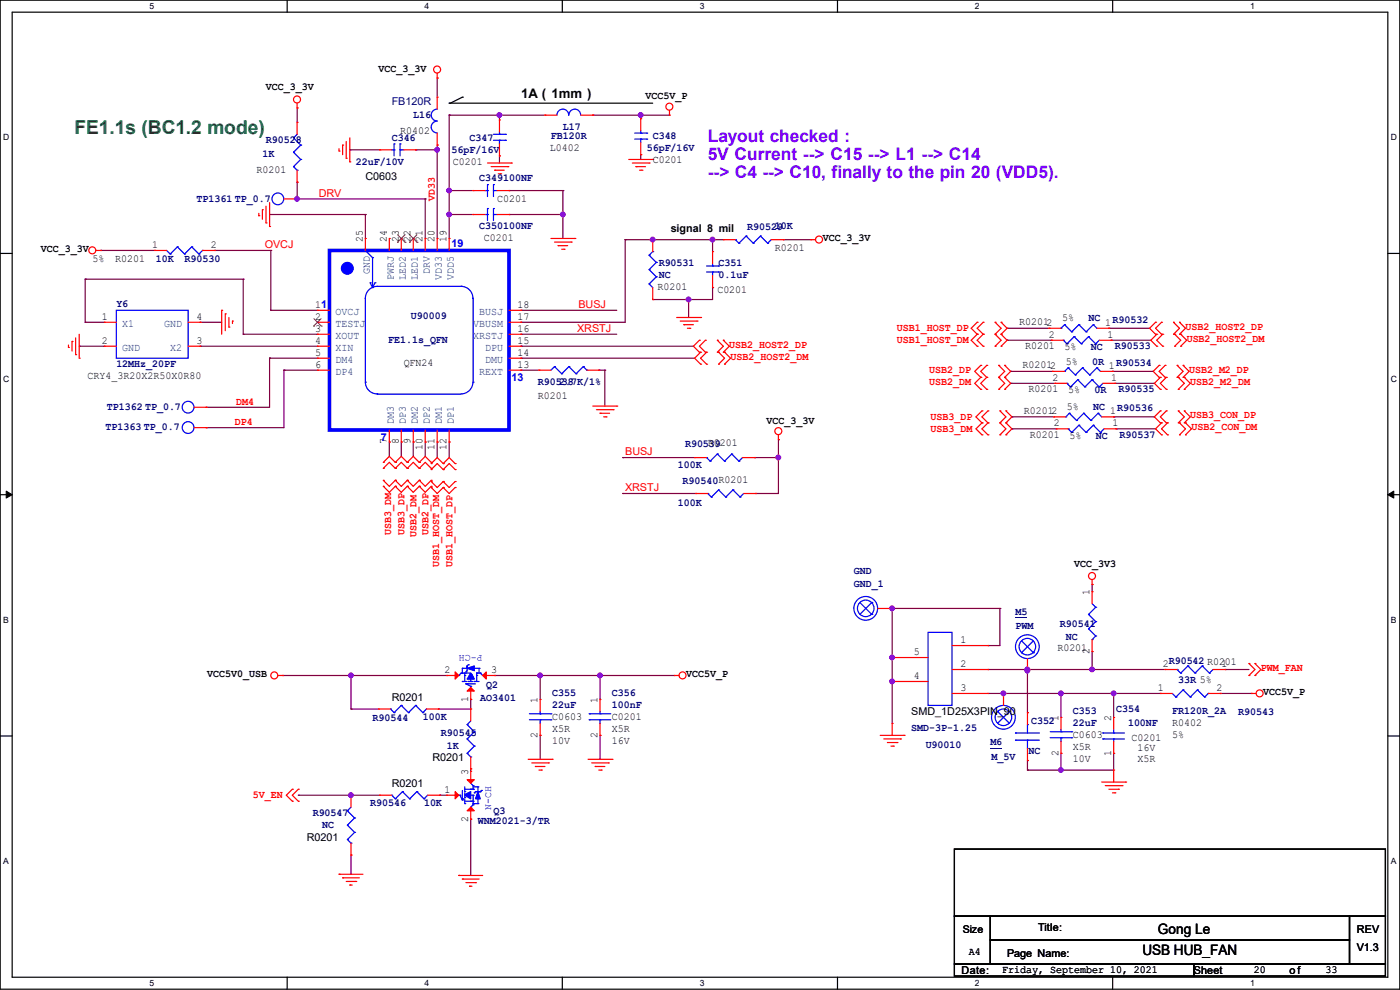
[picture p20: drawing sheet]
<svg xmlns="http://www.w3.org/2000/svg" width="297mm" height="210mm" viewBox="0 0 297 210" stroke-linecap="round" stroke-linejoin="round" font-family="sans-serif">
<defs><g id="words">
<text font-size="4.1" fill="#008000" x="15.8" y="28.4">FE1.1s (BC1.2 mode)</text>
<g font-size="3.7" fill="#8000ff">
<text x="150.2" y="30.1">Layout checked :</text>
<text x="150.2" y="34">5V Current --&gt; C15 --&gt; L1 --&gt; C14</text>
<text x="150.2" y="37.8">--&gt; C4 --&gt; C10, finally to the pin 20 (VDD5).</text>
</g>
<g font-size="3">
<text x="242.4" y="202.7">USB HUB_FAN</text>
<text x="245.7" y="198.1">Gong Le</text>
</g>
<text font-size="2.8" x="110.5" y="20.7">1A ( 1mm )</text>
<g font-size="2.3">
<text x="80.3" y="15.4">VCC_3_3V</text>
<text x="56.4" y="19.2">VCC_3_3V</text>
<text x="136.9" y="21">VCC5V_P</text>
<text x="84.9" y="28.3">R0402</text>
<text x="96.1" y="34.9">C0201</text>
<text x="116.6" y="32.1">L0402</text>
<text x="138.5" y="34.7">C0201</text>
<text x="54.4" y="36.7">R0201</text>
<text x="77.5" y="38.2">C0603</text>
<text x="105.5" y="42.8">C0201</text>
<text x="8.7" y="53.5">VCC_3_3V</text>
<text x="32.3" y="52.6">1</text>
<text x="44.7" y="52.6">2</text>
<text x="77" y="51.4" transform="rotate(-90 77 51.4)">25</text>
<text x="82" y="51.4" transform="rotate(-90 82 51.4)">24</text>
<text x="84.6" y="51.4" transform="rotate(-90 84.6 51.4)">23</text>
<text x="87.1" y="51.4" transform="rotate(-90 87.1 51.4)">22</text>
<text x="89.7" y="51.4" transform="rotate(-90 89.7 51.4)">21</text>
<text x="92.2" y="51.4" transform="rotate(-90 92.2 51.4)">20</text>
<text x="94.7" y="51.4" transform="rotate(-90 94.7 51.4)">19</text>
<text x="102.7" y="51.2">C0201</text>
<text x="142.3" y="49.1">signal 8 mil</text>
<text x="164.4" y="53.2">R0201</text>
<text x="174.5" y="51.2">VCC_3_3V</text>
<text x="19.6" y="55.5">5%</text>
<text x="24.4" y="55.5">R0201</text>
<text x="66.8" y="65.3">11</text>
<text x="109.8" y="65.3">18</text>
<text x="139.5" y="61.6">R0201</text>
<text x="152.2" y="62.1">C0201</text>
<text x="21.6" y="67.8">1</text>
<text x="41.7" y="67.8">4</text>
<text x="66.8" y="67.8">2</text>
<text x="66.8" y="70.4">3</text>
<text x="109.8" y="70.4">16</text>
<text x="109.8" y="67.8">17</text>
<text x="216.2" y="69">R02012</text>
<text x="222.5" y="71.6">2</text>
<text x="225.3" y="68.2">5%</text>
<text x="234.5" y="69.1">1</text>
<text x="235" y="71.6">1</text>
<text x="21.6" y="72.9">2</text>
<text x="41.7" y="72.9">3</text>
<text x="66.8" y="72.9">4</text>
<text x="66.8" y="75.4">5</text>
<text x="66.8" y="78">6</text>
<text x="85.6" y="77.6">QFN24</text>
<text x="109.8" y="78">13</text>
<text x="109.8" y="75.4">14</text>
<text x="109.8" y="72.9">15</text>
<text x="217.5" y="74">R0201</text>
<text x="225.8" y="74.3">5%</text>
<text x="226.1" y="77.3">5%</text>
<text x="18.6" y="80.4">CRY4_3R20X2R50X0R80</text>
<text x="217" y="78.1">R02012</text>
<text x="218.2" y="83.2">R0201</text>
<text x="223.3" y="80.8">2</text>
<text x="226.6" y="83.4">5%</text>
<text x="235.2" y="78.2">1</text>
<text x="235.8" y="80.8">1</text>
<text x="114.1" y="84.7">R0201</text>
<text x="217.2" y="87.8">R02012</text>
<text x="226.4" y="87">5%</text>
<text x="235.5" y="87.9">1</text>
<text x="82" y="94.3" transform="rotate(-90 82 94.3)">7</text>
<text x="84.6" y="94.3" transform="rotate(-90 84.6 94.3)">8</text>
<text x="87.1" y="94.3" transform="rotate(-90 87.1 94.3)">9</text>
<text x="89.7" y="95.5" transform="rotate(-90 89.7 95.5)">10</text>
<text x="92.2" y="95.5" transform="rotate(-90 92.2 95.5)">11</text>
<text x="94.7" y="95.5" transform="rotate(-90 94.7 95.5)">12</text>
<text x="150.2" y="94.6">R0201</text>
<text x="162.6" y="90">VCC_3_3V</text>
<text x="218.5" y="92.8">R0201</text>
<text x="223.6" y="90.4">2</text>
<text x="226.9" y="93.1">5%</text>
<text x="236" y="90.4">1</text>
<text x="227.9" y="120.3">VCC_3V3</text>
<text x="231.1" y="126.3" transform="rotate(-90 231.1 126.3)">1</text>
<text x="203.8" y="136.4">1</text>
<text x="44" y="143.6">VCC5V0_USB</text>
<text x="94.3" y="142.7">2</text>
<text x="104.2" y="142.7">3</text>
<text x="145.6" y="143.6">VCC5V_P</text>
<text x="193.8" y="138.9">5</text>
<text x="203.8" y="141.5">2</text>
<text x="224.3" y="138">R0201</text>
<text x="231.1" y="138.7" transform="rotate(-90 231.1 138.7)">2</text>
<text x="246.7" y="141.5">2</text>
<text x="259.1" y="141.5">1</text>
<text x="83.1" y="148.7">R0201</text>
<text x="99.3" y="148.9" transform="rotate(-90 99.3 148.9)">1</text>
<text x="114" y="149.1" transform="rotate(-90 114 149.1)">1</text>
<text x="126.7" y="149.1" transform="rotate(-90 126.7 149.1)">1</text>
<text x="193.8" y="144">4</text>
<text x="203.8" y="146.6">3</text>
<text x="245.7" y="146.6">1</text>
<text x="258.1" y="146.6">2</text>
<text x="268" y="147.4">VCC5V_P</text>
<text x="117.1" y="152.8">C0603</text>
<text x="117.1" y="155.3">X5R</text>
<text x="129.8" y="152.8">C0201</text>
<text x="129.8" y="155.3">X5R</text>
<text x="193.3" y="151.7">SMD_1D25X3PIN_90</text>
<text x="224.5" y="153" transform="rotate(-90 224.5 153)">1</text>
<text x="235.7" y="153" transform="rotate(-90 235.7 153)">2</text>
<text x="248.7" y="154">R0402</text>
<text x="91.7" y="161.4">R0201</text>
<text x="114" y="156.5" transform="rotate(-90 114 156.5)">2</text>
<text x="117.1" y="157.9">10V</text>
<text x="126.7" y="156.5" transform="rotate(-90 126.7 156.5)">2</text>
<text x="129.8" y="157.9">16V</text>
<text x="224.5" y="160.3" transform="rotate(-90 224.5 160.3)">2</text>
<text x="227.6" y="156.6">C0603</text>
<text x="227.6" y="159.1">X5R</text>
<text x="227.6" y="161.7">10V</text>
<text x="235.7" y="160.3" transform="rotate(-90 235.7 160.3)">1</text>
<text x="240.1" y="157.1">C0201</text>
<text x="241.3" y="161.7">X5R</text>
<text x="241.3" y="159.4">16V</text>
<text x="248.7" y="156.6">5%</text>
<text x="83.1" y="167">R0201</text>
<text x="99.3" y="164.4" transform="rotate(-90 99.3 164.4)">3</text>
<text x="94.3" y="168.1">1</text>
<text x="65.1" y="178.4">R0201</text>
<text x="99.3" y="174.3" transform="rotate(-90 99.3 174.3)">2</text>
<text x="220.3" y="197.4">Title:</text>
<text x="287.8" y="198">REV</text>
<text x="205.5" y="202.6">A4</text>
<text x="213.7" y="203">Page Name:</text>
<text x="287.8" y="201.8">V1.3</text>
<text x="204" y="206.6">Date:</text>
<text x="212.6" y="206.4">Friday, September 10, 2021</text>
<text x="253.3" y="206.6">Sheet</text>
<text x="266" y="206.4">20</text>
<text x="273.6" y="206.6">of</text>
<text x="281.2" y="206.4">33</text>
</g>
<g font-size="2.3" fill="#000080">
<text x="83.1" y="22.2">FB120R</text>
<text x="83.1" y="29.8">C346</text>
<text x="87.7" y="25">L16</text>
<text x="99.6" y="29.8">C347</text>
<text x="116.9" y="29.6">FB120R</text>
<text x="119.4" y="27.6">L17</text>
<text x="138.5" y="29.6">C348</text>
<text x="55.7" y="33.4">1K</text>
<text x="56.4" y="30.4">R90528</text>
<text x="75.5" y="34.9">22uF/10V</text>
<text x="95.8" y="32.4">56pF/16V</text>
<text x="137.2" y="32.1">56pF/16V</text>
<text x="101.6" y="38.5">C349100NF</text>
<text x="41.7" y="42.8">TP1361 TP_0.7</text>
<text x="101.6" y="48.6">C350100NF</text>
<text x="158.5" y="48.9">R90529</text>
<text x="164.4" y="48.6">10K</text>
<text x="33.1" y="55.5">10K</text>
<text x="39.2" y="55.5">R90530</text>
<text x="139.7" y="56.5">R90531</text>
<text x="139.7" y="59.1">NC</text>
<text x="152.4" y="56.5">C351</text>
<text x="152.4" y="59.1">0.1uF</text>
<text x="24.7" y="65.2">Y6</text>
<text x="87.2" y="67.7">U90009</text>
<text x="230.9" y="68.2">NC</text>
<text x="236" y="68.5">R90532</text>
<text x="24.7" y="77.9">12MHz_20PF</text>
<text x="82.3" y="72.8">FE1.1s_QFN</text>
<text x="231.4" y="74.3">NC</text>
<text x="231.7" y="77.3">0R</text>
<text x="236.5" y="74">R90533</text>
<text x="236.8" y="77.6">R90534</text>
<text x="114.1" y="81.7">R90538</text>
<text x="118.7" y="81.7">2.7K/1%</text>
<text x="232.2" y="83.4">0R</text>
<text x="237.3" y="83.2">R90535</text>
<text x="22.6" y="87">TP1362 TP_0.7</text>
<text x="231.9" y="87">NC</text>
<text x="237" y="87.2">R90536</text>
<text x="22.4" y="91.3">TP1363 TP_0.7</text>
<text x="145.3" y="94.9">R90539</text>
<text x="232.5" y="93.1">NC</text>
<text x="237.5" y="92.8">R90537</text>
<text x="143.8" y="99.2">100K</text>
<text x="143.8" y="107.3">100K</text>
<text x="144.8" y="102.7">R90540R0201</text>
<text x="181.1" y="124.6">GND_1</text>
<text x="181.1" y="121.8">GND</text>
<text x="215.4" y="130.4">M5</text>
<text x="215.4" y="133.5">PWM</text>
<text x="224.8" y="133">R90541</text>
<text x="226.1" y="135.8">NC</text>
<text x="247.9" y="140.8">R90542 R0201</text>
<text x="101.9" y="148.7">AO3401</text>
<text x="103.2" y="145.9">Q2</text>
<text x="117.1" y="147.7">C355</text>
<text x="129.8" y="147.7">C356</text>
<text x="250" y="144.9">33R 5%</text>
<text x="79" y="153">R90544</text>
<text x="89.7" y="152.8">100K</text>
<text x="117.1" y="150.2">22uF</text>
<text x="129.8" y="150.2">100nF</text>
<text x="193.3" y="155.1">SMD-3P-1.25</text>
<text x="218.7" y="153.5">C352</text>
<text x="227.6" y="151.5">C353</text>
<text x="227.6" y="154">22uF</text>
<text x="236.8" y="151">C354</text>
<text x="239.3" y="154">100NF</text>
<text x="248.7" y="151.5">FR120R_2A</text>
<text x="262.7" y="151.8">R90543</text>
<text x="93.5" y="156.1">R90545</text>
<text x="94.8" y="158.9">1K</text>
<text x="196.4" y="158.6">U90010</text>
<text x="210.1" y="158.1">M6</text>
<text x="210.4" y="161.2">M_5V</text>
<text x="218.2" y="159.9">NC</text>
<text x="66.3" y="173.1">R90547</text>
<text x="78.5" y="171.1">R90546</text>
<text x="90" y="171.1">10K</text>
<text x="104.7" y="172.6">Q3</text>
<text x="68.4" y="175.6">NC</text>
<text x="101.4" y="174.9">WNM2021-3/TR</text>
</g>
<g font-size="2.3" fill="#f00">
<text x="67.6" y="41.7">DRV</text>
<text x="92.2" y="42.7" transform="rotate(-90 92.2 42.7)">VD33</text>
<text x="56.2" y="52.6">OVCJ</text>
<text x="122.7" y="65.3">BUSJ</text>
<text x="122.5" y="70.4">XRSTJ</text>
<text x="190.3" y="70.2">USB1_HOST_DP</text>
<text x="251.5" y="70">USB2_HOST2_DP</text>
<text x="154.7" y="73.8">USB2_HOST2_DP</text>
<text x="155" y="76.3">USB2_HOST2_DM</text>
<text x="190.3" y="72.8">USB1_HOST_DM</text>
<text x="251.8" y="72.5">USB2_HOST2_DM</text>
<text x="197.1" y="79.1">USB2_DP</text>
<text x="197.1" y="81.7">USB2_DM</text>
<text x="252.3" y="79.1">USB2_M2_DP</text>
<text x="252.5" y="81.7">USB2_M2_DM</text>
<text x="50.1" y="85.9">DM4</text>
<text x="197.4" y="89">USB3_DP</text>
<text x="252.5" y="88.8">USB3_CON_DP</text>
<text x="49.8" y="90.2">DP4</text>
<text x="197.4" y="91.6">USB3_DM</text>
<text x="252.8" y="91.3">USB2_CON_DM</text>
<text x="132.6" y="96.6">BUSJ</text>
<text x="132.6" y="104.2">XRSTJ</text>
<text x="83" y="113.6" transform="rotate(-90 83 113.6)">USB3_DM</text>
<text x="85.8" y="113.6" transform="rotate(-90 85.8 113.6)">USB3_DP</text>
<text x="88.3" y="113.8" transform="rotate(-90 88.3 113.8)">USB2_DM</text>
<text x="90.9" y="113.6" transform="rotate(-90 90.9 113.6)">USB2_DP</text>
<text x="93.2" y="120.2" transform="rotate(-90 93.2 120.2)">USB1_HOST_DM</text>
<text x="96" y="120.2" transform="rotate(-90 96 120.2)">USB1_HOST_DP</text>
<text x="267.5" y="142.4">PWM_FAN</text>
<text x="53.6" y="169.3">5V_EN</text>
</g>
<g font-size="2.3" fill="#00f">
<text x="95.8" y="52.5">19</text>
<text x="108.5" y="80.9">13</text>
<text x="80.8" y="93.6">7</text>
</g>
<g font-size="2.3" fill="#004080">
<text x="78.5" y="58.2" transform="rotate(-90 78.5 58.2)">GND</text>
<text x="83.6" y="59.5" transform="rotate(-90 83.6 59.5)">PWRJ</text>
<text x="86.1" y="59.5" transform="rotate(-90 86.1 59.5)">LED2</text>
<text x="88.6" y="59.5" transform="rotate(-90 88.6 59.5)">LED1</text>
<text x="91.2" y="58.2" transform="rotate(-90 91.2 58.2)">DRV</text>
<text x="93.7" y="59.5" transform="rotate(-90 93.7 59.5)">VD33</text>
<text x="96.3" y="59.5" transform="rotate(-90 96.3 59.5)">VDD5</text>
<text x="26" y="69.3">X1</text>
<text x="34.8" y="69.3">GND</text>
<text x="71.2" y="69.3">TESTJ</text>
<text x="71.2" y="71.8">XOUT</text>
<text x="71.2" y="66.8">OVCJ</text>
<text x="100.4" y="71.8">XRSTJ</text>
<text x="100.4" y="69.3">VBUSM</text>
<text x="101.6" y="66.8">BUSJ</text>
<text x="26" y="74.4">GND</text>
<text x="36.1" y="74.4">X2</text>
<text x="71.2" y="74.4">XIN</text>
<text x="71.2" y="76.9">DM4</text>
<text x="102.9" y="76.9">DMU</text>
<text x="102.9" y="74.4">DPU</text>
<text x="71.2" y="79.5">DP4</text>
<text x="101.6" y="79.5">REXT</text>
<text x="83.6" y="90" transform="rotate(-90 83.6 90)">DM3</text>
<text x="86.1" y="90" transform="rotate(-90 86.1 90)">DP3</text>
<text x="88.6" y="90" transform="rotate(-90 88.6 90)">DM2</text>
<text x="91.2" y="90" transform="rotate(-90 91.2 90)">DP2</text>
<text x="93.7" y="90" transform="rotate(-90 93.7 90)">DM1</text>
<text x="96.3" y="90" transform="rotate(-90 96.3 90)">DP1</text>
</g>
<text font-size="2.2" x="204.3" y="197.9">Size</text>
<g font-size="2.1" fill="#00f">
<text x="102.4" y="139" transform="rotate(-180 102.4 139)">P-CH</text>
<text x="104.2" y="171.7" transform="rotate(-90 104.2 171.7)">N-CH</text>
</g>
<g font-size="1.8">
<text x="31.7" y="1.9">5</text>
<text x="90.1" y="1.9">4</text>
<text x="148.5" y="1.9">3</text>
<text x="206.8" y="1.9">2</text>
<text x="265.2" y="1.9">1</text>
<text x=".7" y="29.8">D</text>
<text x="295.1" y="29.8">D</text>
<text x=".7" y="80.9">C</text>
<text x="295.1" y="80.9">C</text>
<text x=".7" y="132.1">B</text>
<text x="295.1" y="132.1">B</text>
<text x=".7" y="183.3">A</text>
<text x="295.1" y="183.3">A</text>
<text x="31.7" y="209.2">5</text>
<text x="90.1" y="209.2">4</text>
<text x="148.5" y="209.2">3</text>
<text x="206.8" y="209.2">2</text>
<text x="265.2" y="209.2">1</text>
</g>
</g></defs>
<path d="M0 0h297v209.8h-297zM2.6 2.6h291.8v204.7h-291.8z" fill="none" stroke="#000" stroke-width=".25"/>
<g fill="#fff">
<path d="M31.7 .3h1v2h-1z"/>
<path d="M31.7 207.6h1v1.9h-1z"/>
</g>
<path d="M60.9 0v2.6M60.9 207.3v2.5" fill="none" stroke="#000" stroke-width=".25"/>
<g fill="#fff">
<path d="M90.1 .3h1v2h-1z"/>
<path d="M90.1 207.6h1v1.9h-1z"/>
</g>
<path d="M119.3 0v2.6M119.3 207.3v2.5" fill="none" stroke="#000" stroke-width=".25"/>
<g fill="#fff">
<path d="M148.5 .3h.9v2h-.9z"/>
<path d="M148.5 207.6h.9v1.9h-.9z"/>
</g>
<path d="M177.7 0v2.6M177.7 207.3v2.5" fill="none" stroke="#000" stroke-width=".25"/>
<g fill="#fff">
<path d="M206.8 .3h1v2h-1z"/>
<path d="M206.8 207.6h1v1.9h-1z"/>
</g>
<path d="M236.1 0v2.6M236.1 207.3v2.5" fill="none" stroke="#000" stroke-width=".25"/>
<g fill="#fff">
<path d="M265.2 .3h1v2h-1z"/>
<path d="M265.2 207.6h1v1.9h-1z"/>
<path d="M.7 28.2h1.2v1.9h-1.2z"/>
<path d="M295.1 28.2h1.2v1.9h-1.2z"/>
<path d="M.7 79.3h1.2v2h-1.2z"/>
<path d="M295.1 79.3h1.2v2h-1.2z"/>
</g>
<path d="M0 53.8h2.6M294.4 53.8h2.6" fill="none" stroke="#000" stroke-width=".25"/>
<g fill="#fff">
<path d="M.7 130.5h1.2v2h-1.2z"/>
<path d="M295.1 130.5h1.1v2h-1.1z"/>
</g>
<path d="M0 104.9h2.6M294.4 104.9h2.6" fill="none" stroke="#000" stroke-width=".25"/>
<path d="M1.3 104.2l1.3 .7-1.3 .8zM294.4 104.9l1.3-.7v1.5z" fill="#000" stroke="#000" stroke-width=".21"/>
<g fill="#fff">
<path d="M.7 181.7h1.2v2h-1.2z"/>
<path d="M295.1 181.7h1.1v2h-1.1z"/>
</g>
<g fill="none" stroke="#000" stroke-width=".25">
<path d="M95.3 21.9h.1M95.3 21.9h43.2M98.1 20.6h.1M98.1 20.6l-2.6 1.3M0 156.1h2.6M294.4 156.1h2.6M202.5 180.1h91.4v14.3h-91.4zM202.5 194.4h7.6v10.1h-7.6zM210.1 194.4h76.2v5h-76.2zM210.1 199.4h76.2v5.1h-76.2zM286.3 194.4h7.6v10.1h-7.6zM202.5 204.5h50.8v2.6h-50.8z"/>
<path d="M253.3 204.5h40.6v2.6h-40.6z"/>
</g>
<g fill="none" stroke="#800040" stroke-width=".25">
<path d="M92.8 16.6h.1M92.8 16.6v4M63 22.9h.1M63 38.7h.1M63 22.9v3.1M63 38.7v3.5M74.2 31.8h.1M74.2 31.8h6.4M88.2 31.8h.1M88.2 31.8h4.6M92.8 30.8h.1M92.8 31.8h.1"/>
<path d="M92.8 30.8v19.8M95.3 24.4h.1M95.3 24.4v26.2M95.3 24.4h20.3M106 33.1h.1M106 24.4h.1M106 24.4v1M106 33.1v1.5M125.8 24.4h.1M125.8 24.4h16.2M135.9 24.4h.1M135.9 32.8h.1"/>
<path d="M135.9 24.4v.8M135.9 32.8v1M18.1 59.2h.1M18.1 59.2h33.5M18.1 59.2v9.2M21.4 53.1h.1M21.4 53.1h11.4M45.5 53.1h.1M45.5 53.1h11.9M51.6 59.2h.1M51.6 59.2v11.7M57.2 45.5h.1"/>
<path d="M57.2 45.5h20.3M57.4 53.1h.1M57.4 53.1v12.7M62.8 42.2h.1M62.8 42.2h27.4M63 42.2h.1M77.5 45.5h.1M77.5 45.5v5.1M90.2 42.2h.1M90.2 42.2v8.4M95.3 45.5h.1M95.3 40.4h.1"/>
<path d="M95.3 45.5h5.1M95.3 40.4h5.1M108 45.5h.1M108 40.4h.1M108 45.5h11.4M108 40.4h11.4M119.4 40.4h.1M119.4 45.5h.1M119.4 40.4v10.2M132.6 50.8h.1M132.6 50.8h20.9M132.6 50.8v17.6h-22.1"/>
<path d="M138.5 50.8h.1M151.2 50.8h.1M151.2 50.8v2.6M166.2 50.8h.1M166.2 50.8h5.8M16.8 73.4h.1M16.8 73.4h5.3M18.1 68.4h.1M18.1 68.4h4M42.5 73.4h.1M42.5 68.4h.1M42.5 73.4h24.9"/>
<path d="M42.5 68.4h4.5M51.6 70.9h.1M51.6 70.9h15.8M57.2 76h.1M57.2 76v10.4h-13.5M57.2 76h10.2M57.4 65.8h.1M57.4 65.8h10M60.2 78.5h.1M60.2 78.5h7.2M60.2 78.5v12.2h-16.5M110.5 78.5h.1"/>
<path d="M110.5 70.9h.1M110.5 76h.1M110.5 73.4h.1M110.5 68.4h.1M110.5 65.8h.1M110.5 65.8h20.4M110.5 78.5h3.8M110.5 73.4h36.6M110.5 70.9h20.4M110.5 76h36.9M127 78.5h.1M127 78.5h1.3"/>
<path d="M128.3 78.5h.1M128.3 78.5v7.6M138.5 63.5h.1M146.1 63.5h.1M146.1 63.5v3.9M151.2 61h.1M151.2 61v2.5h-12.7M213.7 72.2h.1M213.7 69.6h.1M213.7 69.6h8.8M213.7 72.2h9.4M214.4 78.8h.1"/>
<path d="M214.4 78.8h8.9M235.2 69.6h.1M235.2 69.6h8.7M235.8 72.2h.1M235.8 72.2h8.3M236 78.8h.1M236 78.8h8.6M43.7 86.4h.1M43.7 90.7h.1M82.6 93.8h.1M82.6 93.8v3M85.1 93.8h.1"/>
<path d="M85.1 93.8v3M87.7 93.8h.1M87.7 93.8v3M90.2 93.8h.1M90.2 93.8v3M92.8 93.8h.1M92.8 93.8v3.3M95.3 93.8h.1M95.3 93.8v3.3M132.1 97.1h.1M132.1 97.1h15.3M160.1 97.1h.1"/>
<path d="M160.1 97.1h5M165.1 93.3h.1M165.1 97.1h.1M165.1 93.3v11.4h-4.8M214.4 81.3h.1M214.4 81.3h9.4M214.7 91h.1M214.7 88.4h.1M214.7 88.4h8.9M214.7 91h9.4M236.3 88.4h.1M236.3 88.4h8.6"/>
<path d="M236.5 81.3h.1M236.5 81.3h8.4M236.8 91h.1M236.8 91h8.4M132.1 104.7h.1M132.1 104.7h15.5M160.3 104.7h.1M188.8 129.1h.1M188.8 129.1h23.3M189.3 139.5h.1M189.3 129.1h.1M189.3 129.1v24.4"/>
<path d="M209.6 136.9h.1M212.1 129.1h.1M212.1 129.1v7.8h-2.5M231.7 138.2h.1M231.7 124h.1M231.7 124v1.5M231.7 138.2v3.8M60 143.3h.1M60 143.3h34.8M74.5 143.3h.1M74.5 150.4h.1M74.5 143.3v7.1"/>
<path d="M74.5 150.4h5.8M93 150.4h.1M99.9 148.4h.1M99.9 148.4v2h-6.9M104.9 143.3h.1M104.9 143.3h38.1M114.6 156h.1M114.6 143.3h.1M114.6 143.3v5.1M114.6 156v5.1M127.3 143.3h.1M127.3 156h.1"/>
<path d="M127.3 143.3v5.1M127.3 156v5.1M189.3 144.6h.1M209.6 142h.1M209.6 142h37.6M209.6 147.1h36.6M212.9 147.1h.1M218 142h.1M218 142.3h.1M218 151.2h.1M218 142v9.2M225.1 147.1h.1"/>
<path d="M225.1 159.8h.1M225.1 147.1v5.1M225.1 159.8v3.6M231.7 142h.1M236.3 159.8h.1M236.3 147.1h.1M236.3 147.1v5.1M236.3 159.8v3.6h-18.3M258.9 147.1h.1M258.9 147.1h6.6M259.9 142h.1M259.9 142h5.1"/>
<path d="M63.3 168.7h.1M63.3 168.7h17.3M74.5 168.7h.1M93.3 168.7h.1M93.3 168.7h1.5M99.9 173.8h.1M99.9 163.1h.1M99.9 163.1v.5M99.9 173.8v11.9M218 163.4h.1M218 161.3h.1M218 161.3v2.1"/>
<path d="M225.1 163.4h.1M74.5 181.4h.1M74.5 181.4v4.1"/>
</g>
<g fill="#f0f" stroke="#f0f" stroke-width=".25">
<circle cx="119.4" cy="45.5" r=".49"/>
<circle cx="146.1" cy="63.5" r=".49"/>
<circle cx="151.2" cy="50.8" r=".49"/>
<circle cx="138.5" cy="50.8" r=".49"/>
<circle cx="135.9" cy="24.4" r=".49"/>
<circle cx="165.1" cy="97" r=".49"/>
<circle cx="95.3" cy="40.4" r=".49"/>
<circle cx="95.3" cy="45.5" r=".49"/>
<circle cx="92.7" cy="31.8" r=".49"/>
<circle cx="105.9" cy="24.4" r=".49"/>
<circle cx="63" cy="42.2" r=".49"/>
<circle cx="74.4" cy="143.3" r=".49"/>
<circle cx="114.6" cy="143.3" r=".49"/>
<circle cx="74.4" cy="168.7" r=".49"/>
<circle cx="127.3" cy="143.3" r=".49"/>
<circle cx="225.1" cy="163.3" r=".49"/>
<circle cx="189.3" cy="144.5" r=".49"/>
<circle cx="189.3" cy="139.5" r=".49"/>
<circle cx="189.3" cy="129.1" r=".49"/>
<circle cx="231.7" cy="142" r=".49"/>
<circle cx="218" cy="142" r=".49"/>
<circle cx="236.2" cy="147.1" r=".49"/>
<circle cx="218" cy="142.3" r=".49"/>
<circle cx="212.9" cy="147.1" r=".49"/>
<circle cx="225.1" cy="147.1" r=".49"/>
</g>
<g fill="none" stroke="#f00" stroke-width=".25">
<path d="M92.8 16.6h.1M92.8 15.5v1.1M63 22.9h.1M63 26h.1M63 38.7h.1M63 21.9v1M63 26v2.5M63 36.1v2.6M71.9 32h.1M71.9 31.5v.5M72.7 30.8h.1M72.7 30.8v2"/>
<path d="M73.4 33.6h.1M73.4 30v3.6M74.2 34.3h.1M74.2 29.3v5M80.6 31.8h.1M80.6 31.8h2.5M85.6 31.8h2.6M88.2 31.8h.1M92.8 30.8h.1M92.8 20.6h.1M92.8 20.6v2.6M92.8 28.2v2.6"/>
<path d="M103.4 34.6h5.1M104.2 35.3h3.5M104.9 36.1h.1M104.9 36.1h2.1M105.7 36.9h.5M106 25.4h.1M106 33.1h.1M106 25.4v2.6M106 30.5v2.6M106.2 36.9h.1M107.7 35.3h.1M108.5 34.6h.1"/>
<path d="M115.6 24.4h.1M115.6 24.4h2.6M123.2 24.4h2.6M125.8 24.4h.1M133.4 33.8h5.1M134.2 34.6h3.5M134.9 35.3h.1M134.9 35.3h2M135.7 36.1h.5M135.9 25.2h.1M135.9 32.8h.1M135.9 25.2v2.5"/>
<path d="M135.9 30.3v2.5M136.2 36.1h.1M137.7 34.6h.1M138.5 33.8h.1M142 24.4h.1M142 23.4v1M20.4 53.1h1M21.4 53.1h.1M32.8 53.1h.1M32.8 53.1h2.5M43 53.1h2.5M45.5 53.1h.1"/>
<path d="M54.9 45.8h.1M54.9 45.3v.5M55.7 44.5h.1M55.7 44.5v2M56.4 47.3h.1M56.4 43.7v3.6M57.2 48h.1M57.2 43v5M60.2 42.2h2.6M62.8 42.2h.1M77.5 50.6h.1M77.5 50.6v2.5"/>
<path d="M82.6 50.6h.1M82.6 50.6v2.5M85.1 50.6h.1M85.1 50.6v2.5M87.7 50.6h.1M87.7 50.6v2.5M90.2 50.6h.1M90.2 50.6v2.5M92.8 50.6h.1M92.8 50.6v2.5M95.3 50.6h.1M95.3 50.6v2.5"/>
<path d="M100.4 45.5h.1M100.4 40.4h.1M100.4 45.5h2.5M100.4 40.4h2.5M105.5 45.5h2.5M105.5 40.4h2.5M108 45.5h.1M108 40.4h.1M116.9 50.6h5.1M117.6 51.4h3.6M118.4 52.1h.1M118.4 52.1h2"/>
<path d="M119.2 52.9h.5M119.7 52.9h.1M121.2 51.4h.1M122 50.6h.1M138.5 50.8h.1M138.5 50.8v2.6M151.2 53.4h.1M151.2 53.4v2.5M151.2 58.5v2.5M153.5 50.8h.1M153.5 50.8h2.5M163.6 50.8h2.6"/>
<path d="M166.2 50.8h.1M172 50.8h.1M172 50.8h1M14.5 73.7h.1M14.5 73.2v.5M15.3 72.4h.1M15.3 72.4v2.1M16 75.2h.1M16 71.7v3.5M16.8 76h.1M16.8 70.9v5.1M22.1 68.4h.1"/>
<path d="M22.1 73.4h.1M22.1 68.4h2.6M22.1 73.4h2.6M39.9 68.4h2.6M39.9 73.4h2.6M42.5 73.4h.1M42.5 68.4h.1M47 65.8h.1M47 65.8v5.1M47.8 66.6h.1M47.8 66.6v3.5M48.6 69.4h.1"/>
<path d="M48.6 67.4v2M49.3 68.1h.1M49.3 68.1v.5M67.4 68.4h.1M67.4 70.9h.1M67.4 73.4h.1M67.4 76h.1M67.4 78.5h.1M67.4 65.8h.1M67.4 68.4h2.5M67.4 73.4h2.5M67.4 70.9h2.5"/>
<path d="M67.4 76h2.5M67.4 78.5h2.5M67.4 65.8h2.5M108 68.4h2.5M108 73.4h2.5M108 70.9h2.5M108 76h2.5M108 78.5h2.5M108 65.8h2.5M110.5 78.5h.1M110.5 76h.1M110.5 73.4h.1"/>
<path d="M110.5 70.9h.1M110.5 68.4h.1M110.5 65.8h.1M114.3 78.5h.1M114.3 78.5h2.6M124.5 78.5h2.5M127 78.5h.1M138.5 63.5h.1M138.5 61v2.5M143.6 67.4h5M144.3 68.1h3.6M145.1 68.9h.1"/>
<path d="M145.1 68.9h2M145.8 69.6h.5M146.3 69.6h.1M147.9 68.1h.1M148.4 72.2h.1M148.4 74.7h.1M148.4 72.2l-1.3 1.2 1.3 1.3M148.6 67.4h.1M148.6 74.7h.1M148.6 77.3h.1M148.6 74.7l-1.2 1.3 1.2 1.3M149.6 74.7h.1"/>
<path d="M149.6 72.2h.1M149.6 72.2l-1.2 1.2 1.2 1.3M149.9 77.3h.1M149.9 74.7h.1M149.9 74.7l-1.3 1.3 1.3 1.3M151.2 61h.1M152.2 74.7h.1M152.2 72.2h.1M152.2 72.2l1.3 1.2-1.3 1.3M152.4 77.3h.1M152.4 74.7h.1M152.4 74.7l1.3 1.3-1.3 1.3"/>
<path d="M153.5 74.7h.1M153.5 72.2h.1M153.5 72.2l1.2 1.2-1.2 1.3M153.7 77.3h.1M153.7 74.7h.1M153.7 74.7l1.3 1.3-1.3 1.3M207.3 70.9h.1M207.3 68.4h.1M207.3 73.4h.1M207.3 68.4l-1.3 1.2 1.3 1.3M207.3 70.9l-1.3 1.3 1.3 1.2M208.1 77.5h.1"/>
<path d="M208.1 77.5l-1.3 1.3 1.3 1.3M208.6 70.9h.1M208.6 68.4h.1M208.6 73.4h.1M208.6 68.4l-1.3 1.2 1.3 1.3M208.6 70.9l-1.3 1.3 1.3 1.2M209.3 77.5h.1M209.3 77.5l-1.2 1.3 1.2 1.3M211.1 70.9h.1M211.1 68.4h.1M211.1 73.4h.1M211.1 68.4l1.3 1.2-1.3 1.3"/>
<path d="M211.1 70.9l1.3 1.3-1.3 1.2M211.9 77.5h.1M211.9 77.5l1.2 1.3-1.2 1.3M212.4 68.4h.1M212.4 70.9h.1M212.4 73.4h.1M212.4 68.4l1.3 1.2-1.3 1.3M212.4 70.9l1.3 1.3-1.3 1.2M213.1 77.5h.1M213.1 77.5l1.3 1.3-1.3 1.3M222.5 69.6h.1M222.5 69.6h2.6"/>
<path d="M223.1 72.2h.1M223.1 72.2h2.5M223.3 78.8h.1M223.3 78.8h2.5M232.7 69.6h2.5M233.2 72.2h2.6M233.5 78.8h2.5M235.2 69.6h.1M235.8 72.2h.1M236 78.8h.1M245.2 68.4h.1M245.2 70.9h.1"/>
<path d="M245.2 68.4l-1.3 1.2 1.3 1.3M245.4 70.9h.1M245.4 73.4h.1M245.4 70.9l-1.3 1.3 1.3 1.2M245.9 77.5h.1M245.9 77.5l-1.3 1.3 1.3 1.3M246.4 70.9h.1M246.4 68.4h.1M246.4 68.4l-1.2 1.2 1.2 1.3M246.7 73.4h.1M246.7 70.9h.1M246.7 70.9l-1.3 1.3 1.3 1.2"/>
<path d="M247.2 77.5h.1M247.2 77.5l-1.3 1.3 1.3 1.3M249 70.9h.1M249 68.4h.1M249 68.4l1.2 1.2-1.2 1.3M249.2 73.4h.1M249.2 70.9h.1M249.2 70.9l1.3 1.3-1.3 1.2M249.7 77.5h.1M249.7 77.5l1.3 1.3-1.3 1.3M250.2 70.9h.1M250.2 68.4h.1"/>
<path d="M250.2 68.4l1.3 1.2-1.3 1.3M250.5 73.4h.1M250.5 70.9h.1M250.5 70.9l1.3 1.3-1.3 1.2M251 77.5h.1M251 77.5l1.3 1.3-1.3 1.3M41.2 86.4h2.5M41.2 90.7h2.5M43.7 86.4h.1M43.7 90.7h.1M81.3 98.1h.1M81.3 99.4h.1"/>
<path d="M81.3 98.1l1.3-1.3 1.3 1.3M81.3 99.4l1.3-1.3 1.3 1.3M82.6 93.8h.1M82.6 91.2v2.6M83.9 98.1h.1M83.9 99.4h.1M83.9 99.4l1.2-1.3 1.3 1.3M83.9 98.1l1.2-1.3 1.3 1.3M85.1 93.8h.1M85.1 91.2v2.6M86.4 98.1h.1M86.4 99.4h.1"/>
<path d="M86.4 98.1l1.3-1.3 1.2 1.3M86.4 99.4l1.3-1.3 1.2 1.3M87.7 93.8h.1M87.7 91.2v2.6M88.9 98.1h.1M88.9 99.4h.1M88.9 98.1l1.3-1.3 1.3 1.3M88.9 99.4l1.3-1.3 1.3 1.3M90.2 93.8h.1M90.2 91.2v2.6M91.5 98.3h.1M91.5 99.6h.1"/>
<path d="M91.5 98.1h.1M91.5 99.4h.1M91.5 98.3l1.3-1.2 1.2 1.2M91.5 99.6l1.3-1.3 1.2 1.3M92.8 93.8h.1M92.8 91.2v2.6M94 98.3h.1M94 99.6h.1M94 98.3l1.3-1.2 1.3 1.2M94 99.6l1.3-1.3 1.3 1.3M95.3 93.8h.1M95.3 91.2v2.6"/>
<path d="M96.6 98.3h.1M96.6 99.6h.1M125.8 86.1h5.1M126.5 86.9h3.6M127.3 87.7h.1M127.3 87.7h2M128.1 88.4h.5M128.6 88.4h.1M130.1 86.9h.1M130.9 86.1h.1M147.4 97.1h.1M147.4 97.1h2.5"/>
<path d="M157.5 97.1h2.6M160.1 97.1h.1M165.1 93.3h.1M165.1 92.2v1.1M208.1 80.1h.1M208.1 82.6h.1M208.1 80.1l-1.3 1.2 1.3 1.3M208.3 89.7h.1M208.3 87.2h.1M208.3 92.2h.1M208.3 87.2l-1.2 1.2 1.2 1.3M208.3 89.7l-1.2 1.3 1.2 1.2"/>
<path d="M209.3 80.1h.1M209.3 82.6h.1M209.3 80.1l-1.2 1.2 1.2 1.3M209.6 89.7h.1M209.6 87.2h.1M209.6 92.2h.1M209.6 87.2l-1.3 1.2 1.3 1.3M209.6 89.7l-1.3 1.3 1.3 1.2M211.9 80.1h.1M211.9 82.6h.1M211.9 80.1l1.2 1.2-1.2 1.3M212.1 89.7h.1"/>
<path d="M212.1 87.2h.1M212.1 92.2h.1M212.1 87.2l1.3 1.2-1.3 1.3M212.1 89.7l1.3 1.3-1.3 1.2M213.1 80.1h.1M213.1 82.6h.1M213.1 80.1l1.3 1.2-1.3 1.3M213.4 87.2h.1M213.4 89.7h.1M213.4 92.2h.1M213.4 87.2l1.3 1.2-1.3 1.3M213.4 89.7l1.3 1.3-1.3 1.2"/>
<path d="M223.6 88.4h.1M223.6 88.4h2.5M223.8 81.3h.1M223.8 81.3h2.6M224.1 91h.1M224.1 91h2.5M233.7 88.4h2.6M234 81.3h2.5M234.2 91h2.6M236.3 88.4h.1M236.5 81.3h.1M236.8 91h.1"/>
<path d="M245.9 80.1h.1M246.2 80.1h.1M246.2 82.6h.1M246.2 87.2h.1M246.2 89.7h.1M246.2 80.1l-1.3 1.2 1.3 1.3M246.2 87.2l-1.3 1.2 1.3 1.3M246.4 89.7h.1M246.4 92.2h.1M246.4 89.7l-1.2 1.3 1.2 1.2M247.2 80.1h.1M247.4 82.6h.1"/>
<path d="M247.4 80.1h.1M247.4 89.7h.1M247.4 87.2h.1M247.4 80.1l-1.2 1.2 1.2 1.3M247.4 87.2l-1.2 1.2 1.2 1.3M247.7 92.2h.1M247.7 89.7h.1M247.7 89.7l-1.3 1.3 1.3 1.2M249.7 80.1h.1M250 82.6h.1M250 80.1h.1M250 89.7h.1"/>
<path d="M250 87.2h.1M250 80.1l1.2 1.2-1.2 1.3M250 87.2l1.2 1.2-1.2 1.3M250.2 92.2h.1M250.2 89.7h.1M250.2 89.7l1.3 1.3-1.3 1.2M251 80.1h.1M251.2 82.6h.1M251.2 80.1h.1M251.2 89.7h.1M251.2 87.2h.1M251.2 80.1l1.3 1.2-1.3 1.3"/>
<path d="M251.2 87.2l1.3 1.2-1.3 1.3M251.5 92.2h.1M251.5 89.7h.1M251.5 89.7l1.3 1.3-1.3 1.2M81.3 103.2h.1M81.3 101.9h.1M81.3 103.2l1.3 1.2 1.3-1.2M81.3 101.9l1.3 1.3 1.3-1.3M83.9 103.2h.1M83.9 101.9h.1M83.9 101.9l1.2 1.3 1.3-1.3M83.9 103.2l1.2 1.2 1.3-1.2"/>
<path d="M86.4 103.2h.1M86.4 101.9h.1M86.4 103.2l1.3 1.2 1.2-1.2M86.4 101.9l1.3 1.3 1.2-1.3M88.9 103.2h.1M88.9 101.9h.1M88.9 103.2l1.3 1.2 1.3-1.2M88.9 101.9l1.3 1.3 1.3-1.3M91.5 103.4h.1M91.5 102.2h.1M91.5 103.2h.1M91.5 101.9h.1"/>
<path d="M91.5 103.4l1.3 1.3 1.2-1.3M91.5 102.2l1.3 1.2 1.2-1.2M94 103.4h.1M94 102.2h.1M94 103.4l1.3 1.3 1.3-1.3M94 102.2l1.3 1.2 1.3-1.2M96.6 103.4h.1M96.6 102.2h.1M147.6 104.7h.1M147.6 104.7h2.6M157.8 104.7h2.5M160.3 104.7h.1"/>
<path d="M186.2 129.1h2.6M188.8 129.1h.1M189.3 139.5h.1M189.3 139.5h7.6M202 136.9h7.6M209.6 136.9h.1M218 139.7v2.6M231.7 124h.1M231.7 125.5h.1M231.7 138.2h.1M231.7 123v1M231.7 125.5v2.6"/>
<path d="M231.7 135.7v2.5M59 143.3h1M60 143.3h.1M80.3 150.4h.1M80.3 150.4h2.5M90.5 150.4h2.5M93 150.4h.1M94.8 143.3h.1M94.8 143.3h2.5M99.9 150.4h.1M99.9 148.4h.1M99.9 145.8v2.6"/>
<path d="M99.9 150.4v2.6M102.4 143.3h2.5M104.9 143.3h.1M114.6 148.4h.1M114.6 156h.1M114.6 148.4v2.5M114.6 153.5v2.5M127.3 148.4h.1M127.3 156h.1M127.3 148.4v2.5M127.3 153.5v2.5M143 143.3h.1"/>
<path d="M143 143.3h1.1M186.7 156h5.1M187.5 156.8h3.6M188.3 157.5h2M189 158.3h.5M189.3 153.5h.1M189.3 144.6h.1M189.3 153.5v2.5M189.3 144.6h7.6M189.5 158.3h.1M190.3 157.5h.1M191.1 156.8h.1"/>
<path d="M191.8 156h.1M202 147.1h7.6M202 142h7.6M209.6 142h.1M209.6 147.1h.1M212.9 147.1h.1M212.9 147.1v2.5M218 142.3h.1M218 151.2h.1M218 151.2v2.5M218 158.8v2.5M225.1 152.2h.1"/>
<path d="M225.1 159.8h.1M225.1 152.2v2.5M225.1 157.3v2.5M236.3 159.8h.1M236.3 152.2h.1M236.3 152.2v2.5M236.3 157.3v2.5M246.2 147.1h.1M246.2 147.1h2.5M247.2 142h.1M247.2 142h2.5M256.3 147.1h2.6"/>
<path d="M257.3 142h2.6M258.9 147.1h.1M259.9 142h.1M265 143.3h.1M265 140.8h.1M265 140.8l1.2 1.2-1.2 1.3M265.5 147.1h.1M265.5 147.1h1M266.2 143.3h.1M266.2 140.8h.1M266.2 140.8l1.3 1.2-1.3 1.3M62 167.4h.1"/>
<path d="M62 170h.1M62 167.4l-1.3 1.3 1.3 1.3M63.3 167.4h.1M63.3 170h.1M63.3 167.4l-1.3 1.3 1.3 1.3M74.5 168.7h.1M74.5 168.7v2.5M74.5 178.9v2.5M80.6 168.7h.1M80.6 168.7h2.5M90.7 168.7h2.6M93.3 168.7h.1"/>
<path d="M94.8 168.7h.1M94.8 168.7h2.5M99.9 163.1h.1M99.9 163.6h.1M99.9 173.8h.1M99.9 160.6v2.5M99.9 163.6v2.6M99.9 171.2v2.6M112.1 161.1h5M112.8 161.8h3.6M113.6 162.6h.1M113.6 162.6h2"/>
<path d="M114.3 163.4h.6M114.9 163.4h.1M116.4 161.8h.1M117.1 161.1h.1M124.8 161.1h5M125.5 161.8h3.6M126.3 162.6h.1M126.3 162.6h2M127 163.4h.6M127.6 163.4h.1M129.1 161.8h.1M129.8 161.1h.1"/>
<path d="M218 161.3h.1M233.7 165.9h5.1M234.5 166.7h3.5M235.2 167.4h2.1M236 168.2h.5M236.3 163.4h.1M236.3 163.4v2.5M236.5 168.2h.1M237.3 167.4h.1M238 166.7h.1M238.8 165.9h.1M71.9 185.5h.1"/>
<path d="M71.9 185.5h5.1M72.7 186.2h.1M72.7 186.2h3.5M73.4 187h2.1M74.2 187.7h.1M74.2 187.7h.5M74.5 181.4h.1M75.5 187h.1M97.3 185.7h.1M97.3 185.7h5.1M98.1 186.5h.1M98.1 186.5h3.5"/>
<path d="M98.8 187.2h2.1M99.6 188h.1M99.6 188h.5M100.9 187.2h.1"/>
<circle cx="92.7" cy="14.8" r=".74"/>
<circle cx="63" cy="21.1" r=".74"/>
<circle cx="142" cy="22.6" r=".74"/>
<circle cx="19.6" cy="53.1" r=".74"/>
<circle cx="173.8" cy="50.8" r=".74"/>
<circle cx="165.1" cy="91.5" r=".74"/>
<circle cx="231.7" cy="122.2" r=".74"/>
<circle cx="58.2" cy="143.3" r=".74"/>
<circle cx="144.8" cy="143.3" r=".74"/>
<circle cx="267.2" cy="147.1" r=".74"/>
</g>
<g fill="none" stroke="#00f" stroke-width=".25">
<path d="M62.3 29.3h.1M62.3 32.3h.1M62.3 35.3h.1M62.3 29.3l1.5 1.5M62.3 32.3l1.5 1.5M62.3 35.3l.7 .8M63 36.1h.1M63 28.5l-.7 .8M63.8 30.8h.1M63.8 33.8h.1M63.8 30.8l-1.5 1.5M63.8 33.8l-1.5 1.5"/>
<path d="M83.1 31.8h.5M83.6 31.8h.1M83.6 30.5h.1M83.6 30.5v2.6M84.9 31.8h.1M84.9 30.5h.1M84.9 31.8h.7M84.9 30.5v2.6M92.8 23.2a1.27 1.27 0 0 0-1.3 1.2 1.27 1.27 0 0 0 1.3 1.3 1.25 1.25 0 0 0-1.3 1.2 1.25 1.25 0 0 0 1.3 1.3M103.4 39.2h.1M103.4 39.2v2.5M104.7 39.2h.1"/>
<path d="M104.7 39.2v2.5M104.7 28.5h2.5M104.7 29.8h2.5M106 28.5h.1M106 29.8h.1M106 28v.5M106 29.8v.7M107.2 28.5h.1M107.2 29.8h.1M120.6 24.4a1.25 1.25 0 0 0-1.2-1.2 1.25 1.25 0 0 0-1.2 1.2M123.2 24.4a1.25 1.25 0 0 0-1.3-1.2 1.25 1.25 0 0 0-1.2 1.2M134.7 28.2h2.5"/>
<path d="M134.7 29.5h2.5M135.9 28.2h.1M135.9 29.5h.1M135.9 27.7v.5M135.9 29.5v.8M137.2 28.2h.1M137.2 29.5h.1M35.3 53.1l.8 .8M36.1 53.9h.1M37.6 52.4h.1M37.6 52.4l-1.5 1.5M37.6 52.4l1.6 1.5"/>
<path d="M39.2 53.9h.1M40.7 52.4h.1M40.7 52.4l-1.5 1.5M40.7 52.4l1.5 1.5M42.2 53.9h.1M43 53.1h.1M43 53.1l-.8 .8M77.5 53.1l1.5 1.6M78.5 60h.1M78.5 60l.5 1M79 54.7h.1M79 54.7v6.3"/>
<path d="M79.5 60h.1M79.5 60l-.5 1M102.9 45.5h.5M102.9 40.4h.5M103.4 45.5h.1M103.4 44.2h.1M103.4 40.4h.1M103.4 44.2v2.6M104.7 45.5h.1M104.7 44.2h.1M104.7 40.4h.1M104.7 45.5h.8"/>
<path d="M104.7 44.2v2.6M104.7 40.4h.8M137.7 57.2h.1M137.7 54.1h.1M137.7 57.2l1.5 1.5M137.7 54.1l1.5 1.6M138.5 53.4h.1M138.5 53.4l-.8 .7M139.2 58.7h.1M139.2 55.7h.1M139.2 58.7l-1.5 1.5M139.2 55.7l-1.5 1.5"/>
<path d="M149.9 56.4h2.5M149.9 57.7h2.5M151.2 56.4h.1M151.2 57.7h.1M151.2 55.9v.5M151.2 57.7v.8M152.4 56.4h.1M152.4 57.7h.1M156 50.8h.1M156 50.8l.8 .8M156.8 51.6h.1M158.3 50.1h.1"/>
<path d="M158.3 50.1l1.5 1.5M158.3 50.1l-1.5 1.5M159.8 51.6h.1M161.3 50.1h.1M161.3 50.1l1.6 1.5M161.3 50.1l-1.5 1.5M162.9 51.6h.1M163.6 50.8l-.7 .8M24.7 65.8h15.2v10.2h-15.2zM79 61h.1M97.8 60.7h.1M97.8 60.7h-17.7a2.52 2.52 0 0 0-2.6 2.6v17.8"/>
<path d="M97.8 60.7a2.52 2.52 0 0 1 2.5 2.6l.1 17.8M117.6 77.8h.1M117.6 77.8l-.7 .7M117.6 77.8l1.6 1.5M119.2 79.3h.1M120.7 77.8h.1M120.7 77.8l-1.5 1.5M120.7 77.8l1.5 1.5M122.2 79.3h.1M123.7 77.8h.1M123.7 77.8l-1.5 1.5M123.7 77.8l.8 .7"/>
<path d="M124.5 78.5h.1M137.7 60.2h.1M137.7 60.2l.8 .8M225.1 69.6h.1M225.6 72.2h.1M225.6 72.2l.8 .7M225.8 78.8h.1M225.8 68.9h.1M225.8 68.9l1.6 1.5M225.8 68.9l-.7 .7M226.4 72.9h.1M226.6 78h.1"/>
<path d="M226.6 78l1.5 1.5M226.6 78l-.8 .8M227.4 70.4h.1M227.9 71.4h.1M227.9 71.4l1.5 1.5M227.9 71.4l-1.5 1.5M228.1 79.5h.1M228.9 68.9h.1M228.9 68.9l1.5 1.5M228.9 68.9l-1.5 1.5M229.4 72.9h.1M229.7 78h.1"/>
<path d="M229.7 78l1.5 1.5M229.7 78l-1.6 1.5M230.4 70.4h.1M230.9 71.4h.1M230.9 71.4l1.6 1.5M230.9 71.4l-1.5 1.5M231.2 79.5h.1M231.9 68.9h.1M231.9 68.9l.8 .7M231.9 68.9l-1.5 1.5M232.5 72.9h.1M232.7 78h.1"/>
<path d="M232.7 78l.8 .8M232.7 78l-1.5 1.5M233.2 72.2l-.7 .7M77.5 81.1h.1M77.5 81.1a2.52 2.52 0 0 0 2.6 2.5M80.1 83.6h.1M100.3 81.1a2.52 2.52 0 0 1-2.5 2.5h-17.7M100.4 81.1h.1M149.9 97.1h.1M149.9 97.1l.8 .7M150.7 97.8h.1M152.2 96.3h.1"/>
<path d="M152.2 96.3l1.5 1.5M152.2 96.3l-1.5 1.5M153.7 97.8h.1M155.2 96.3h.1M155.2 96.3l1.6 1.5M155.2 96.3l-1.5 1.5M156.8 97.8h.1M157.5 97.1l-.7 .7M226.1 88.4h.1M226.4 81.3h.1M226.4 81.3l.7 .8M226.6 91h.1"/>
<path d="M226.6 91l.8 .7M226.9 87.7h.1M226.9 87.7l1.5 1.5M226.9 87.7l-.8 .7M227.1 82.1h.1M227.4 91.7h.1M228.4 89.2h.1M228.6 80.6h.1M228.6 80.6l1.6 1.5M228.6 80.6l-1.5 1.5M228.9 90.2h.1M228.9 90.2l1.5 1.5"/>
<path d="M228.9 90.2l-1.5 1.5M229.9 87.7h.1M229.9 87.7l1.5 1.5M229.9 87.7l-1.5 1.5M230.2 82.1h.1M230.4 91.7h.1M231.4 89.2h.1M231.7 80.6h.1M231.7 80.6l1.5 1.5M231.7 80.6l-1.5 1.5M231.9 90.2h.1M231.9 90.2l1.6 1.5"/>
<path d="M231.9 90.2l-1.5 1.5M233 87.7h.1M233 87.7l.7 .7M233 87.7l-1.6 1.5M233.2 82.1h.1M233.5 91.7h.1M234 81.3l-.8 .8M234.2 91l-.7 .7M150.2 104.7h.1M150.2 104.7l.7 .8M150.9 105.5h.1M152.4 103.9h.1"/>
<path d="M152.4 103.9l-1.5 1.6M152.4 103.9l1.6 1.6M154 105.5h.1M155.5 103.9h.1M155.5 103.9l1.5 1.6M155.5 103.9l-1.5 1.6M157 105.5h.1M157.8 104.7l-.8 .8M182.4 127.8l2.6 2.5M185 127.8h.1M185 130.3h.1M185 127.8l-2.6 2.5"/>
<path d="M196.9 134.2h5.1v15.4h-5.1zM216.7 138.5h.1M216.7 135.9l2.5 2.6M219.2 138.5h.1M219.2 135.9l-2.5 2.6M230.9 130.3h.1M230.9 133.4h.1M230.9 130.3l1.6 1.6M230.9 133.4l1.6 1.5M231.7 135.7h.1M231.7 128.1l.8 .7M232.5 128.8h.1"/>
<path d="M232.5 131.9h.1M232.5 134.9h.1M232.5 128.8l-1.6 1.5M232.5 131.9l-1.6 1.5M232.5 134.9l-.8 .8M82.8 150.4h.1M82.8 150.4l.8 .8M83.6 151.2h.1M85.1 149.6h.1M85.1 149.6l1.6 1.6M85.1 149.6l-1.5 1.6M86.7 151.2h.1"/>
<path d="M88.2 149.6h.1M88.2 149.6l1.5 1.6M88.2 149.6l-1.5 1.6M89.7 151.2h.1M90.5 150.4l-.8 .8M97.3 143.3h.1M97.8 142.8h.1M97.8 142.8l-.5 .5M97.8 142.8h2.1M98.1 144.6h.1M98.1 142.8h.1M98.1 141.8h.1"/>
<path d="M98.1 141.8v1M98.1 144.6h1M98.1 141.8h3.5M98.6 143.3h.1M98.6 142.8h.1M98.6 142.8v1.8M98.8 145.1h.1M98.8 142.5h.1M98.8 145.1h2.1M98.8 145.1l1.1 .5M99.1 153.7h.1M99.1 156.8h.1"/>
<path d="M99.1 159.8h.1M99.1 145.1h.1M99.1 153.7l1.5 1.5M99.1 156.8l1.5 1.5M99.1 159.8l.8 .8M99.4 144.6h.1M99.4 141l-.3 .3v1l-.3 .2M99.4 141h.1M99.4 144.6h1M99.9 145.6h.1M99.9 144.6h.1M99.9 153l-.8 .7"/>
<path d="M99.9 143.8v.8M99.9 145.6v.2M100.6 155.2h.1M100.6 158.3h.1M100.6 144.6h.1M100.6 155.2l-1.5 1.6M100.6 158.3l-1.5 1.5M100.6 144.6h1M101.1 143.3h.1M101.1 142.8h.1M101.1 142.8v1.8M101.1 142.8h.8"/>
<path d="M101.6 141.8h.1M101.6 141.8v1M101.9 142.8h.1M101.9 142.8l.5 .5M112.3 152.7h4.6M112.3 151.4h4.6M114.6 151.4h.1M114.6 152.7h.1M114.6 150.9v.5M114.6 152.7v.8M116.9 152.7h.1M116.9 151.4h.1"/>
<path d="M125 152.7h.1M125 151.4h.1M125 152.7h4.6M125 151.4h4.6M127.3 151.4h.1M127.3 152.7h.1M127.3 150.9v.5M127.3 152.7v.8M211.6 150.9h.1M211.6 150.9l2.6 2.6M214.2 150.9h.1M214.2 150.9l-2.6 2.6"/>
<path d="M215.4 155.5h.1M215.4 157h.1M215.4 155.5h5.1M215.4 157h5.1M218 153.7h.1M218 157h.1M218 153.7v1.8M218 157v1.8M222.8 156.5h4.6M222.8 155.2h4.6M225.1 155.2h.1M225.1 156.5h.1"/>
<path d="M225.1 154.7v.5M225.1 156.5v.8M227.4 156.5h.1M227.4 155.2h.1M234 155.5h.1M234 156.8h.1M234 155.5h4.5M234 156.8h4.5M236.3 156.8h.1M236.3 155.5h.1M236.3 154.7v.8M236.3 156.8v.5"/>
<path d="M248.7 147.1l.8 .8M249.5 147.9h.1M249.7 142h.1M249.7 142l.8 .8M250.5 142.8h.1M251 146.3h.1M251 146.3l-1.5 1.6M251 146.3l1.5 1.6M252 141.3h.1M252 141.3l1.5 1.5M252 141.3l-1.5 1.5M252.5 147.9h.1"/>
<path d="M253.5 142.8h.1M254 146.3h.1M254 146.3l-1.5 1.6M254 146.3l1.6 1.6M255.1 141.3h.1M255.1 141.3l1.5 1.5M255.1 141.3l-1.6 1.5M255.6 147.9h.1M256.3 147.1h.1M256.3 147.1l-.7 .8M256.6 142.8h.1M257.3 142l-.7 .8"/>
<path d="M73.7 172h.1M73.7 175h.1M73.7 178.1h.1M73.7 172l1.5 1.5M73.7 175l1.5 1.6M73.7 178.1l.8 .8M74.5 178.9h.1M74.5 171.2l-.8 .8M75.2 173.5h.1M75.2 176.6h.1M75.2 173.5l-1.5 1.5M75.2 176.6l-1.5 1.5"/>
<path d="M83.1 168.7h.1M83.1 168.7l.8 .8M83.9 169.5h.1M85.4 167.9h.1M85.4 167.9l1.5 1.6M85.4 167.9l-1.5 1.6M86.9 169.5h.1M88.4 167.9h.1M88.4 167.9l1.6 1.6M88.4 167.9l-1.5 1.6M90 169.5h.1M90.7 168.7l-.7 .8"/>
<path d="M97.3 168.7h.3M97.6 168.7h.1M97.6 168.7l.5 1M98.1 169.5h.1M98.1 169.7h.1M98.1 167.7v2M98.6 167.9h.1M98.6 170.5h.1M98.6 169.2h.1M98.6 167.4h1.8M98.6 170h1.8M98.6 166.9v1"/>
<path d="M98.6 168.2v1M98.6 169.5v1M99.9 160.6h.1M99.9 167.4h.1M99.9 170h.1M99.9 171.2h.1M99.9 166.2l.5 .5M99.9 168.7h.5M100.4 166.7h.1M100.4 167.4h.1M100.4 168.7h.1M100.4 170h.1"/>
<path d="M100.4 170.7h.1M100.4 170.5h.1M100.4 166.7v.7M100.4 168.7v2M100.4 170.7l-.5 .5M100.4 166.9h1M100.4 170.5h1M100.6 168.2h.1M100.9 167.9h1M100.9 167.9l-.3 .3M101.4 166.9h.1M101.4 170.5h.1"/>
<path d="M101.4 166.9v3.6M101.9 167.9h.1M102.2 167.7h.1M102.2 167.7l-.3 .2"/>
<circle cx="58.9" cy="42.2" r="1.25"/>
<circle cx="39.9" cy="90.7" r="1.25"/>
<circle cx="39.9" cy="86.4" r="1.25"/>
<circle cx="183.7" cy="129.1" r="1.76"/>
<circle cx="183.7" cy="129.1" r="2.52"/>
<circle cx="218" cy="137.2" r="1.76"/>
<circle cx="218" cy="137.2" r="2.52"/>
<circle cx="212.9" cy="152.2" r="1.76"/>
<circle cx="212.9" cy="152.2" r="2.52"/>
</g>
<path d="M215.4 131.1h2.6M210.1 158.8h2.5" fill="none" stroke="#000080" stroke-width=".21"/>
<path d="M69.9 53.1h38.1v38.1h-38.1z" fill="none" stroke="#00f" stroke-width=".76"/>
<g fill="#00f" stroke="#00f" stroke-width=".25">
<path d="M98.6 168.7l1.3-.8v1.6z" fill-rule="evenodd"/>
<path d="M101.4 167.9l.5 1.6h-1l.5-1.6h.5z" fill-rule="evenodd"/>
<path d="M99.9 142.8l.7 1.3h-1.5z" fill-rule="evenodd"/>
<path d="M99.1 141.3v.5l1.5-.5v1l-1.5-.5z" fill-rule="evenodd"/>
<circle cx="73.7" cy="56.9" r="1.25"/>
</g>
<path d="M84.3 51.4h.1M84.4 49.8l1.5 1.6M85.9 49.8l-1.6 1.6M85.9 51.4h.1M86.9 51.4h.1M86.9 49.8l1.6 1.6M88.4 49.8l-1.5 1.6M88.5 51.4h.1M66.5 69.2h.1M66.6 67.6l1.6 1.6M68.1 67.6l-1.6 1.6M68.2 69.2h.1" fill="none" stroke="#804000" stroke-width=".21"/>
<g fill="#f00" stroke="#f00" stroke-width=".25">
<path d="M96.6 167.9l.7 .8-.7 .8z"/>
<path d="M99.1 165.4h1.5l-.7 .8z"/>
<path d="M99.1 172l.8-.8 .7 .8z"/>
<path d="M99.9 145.8l.7 .8h-1.5z"/>
<path d="M102.4 143.3l.8-.8v1.6z"/>
<path d="M96.6 142.5l.7 .8-.7 .8z"/>
</g>
<use href="#words"/>
</svg>
